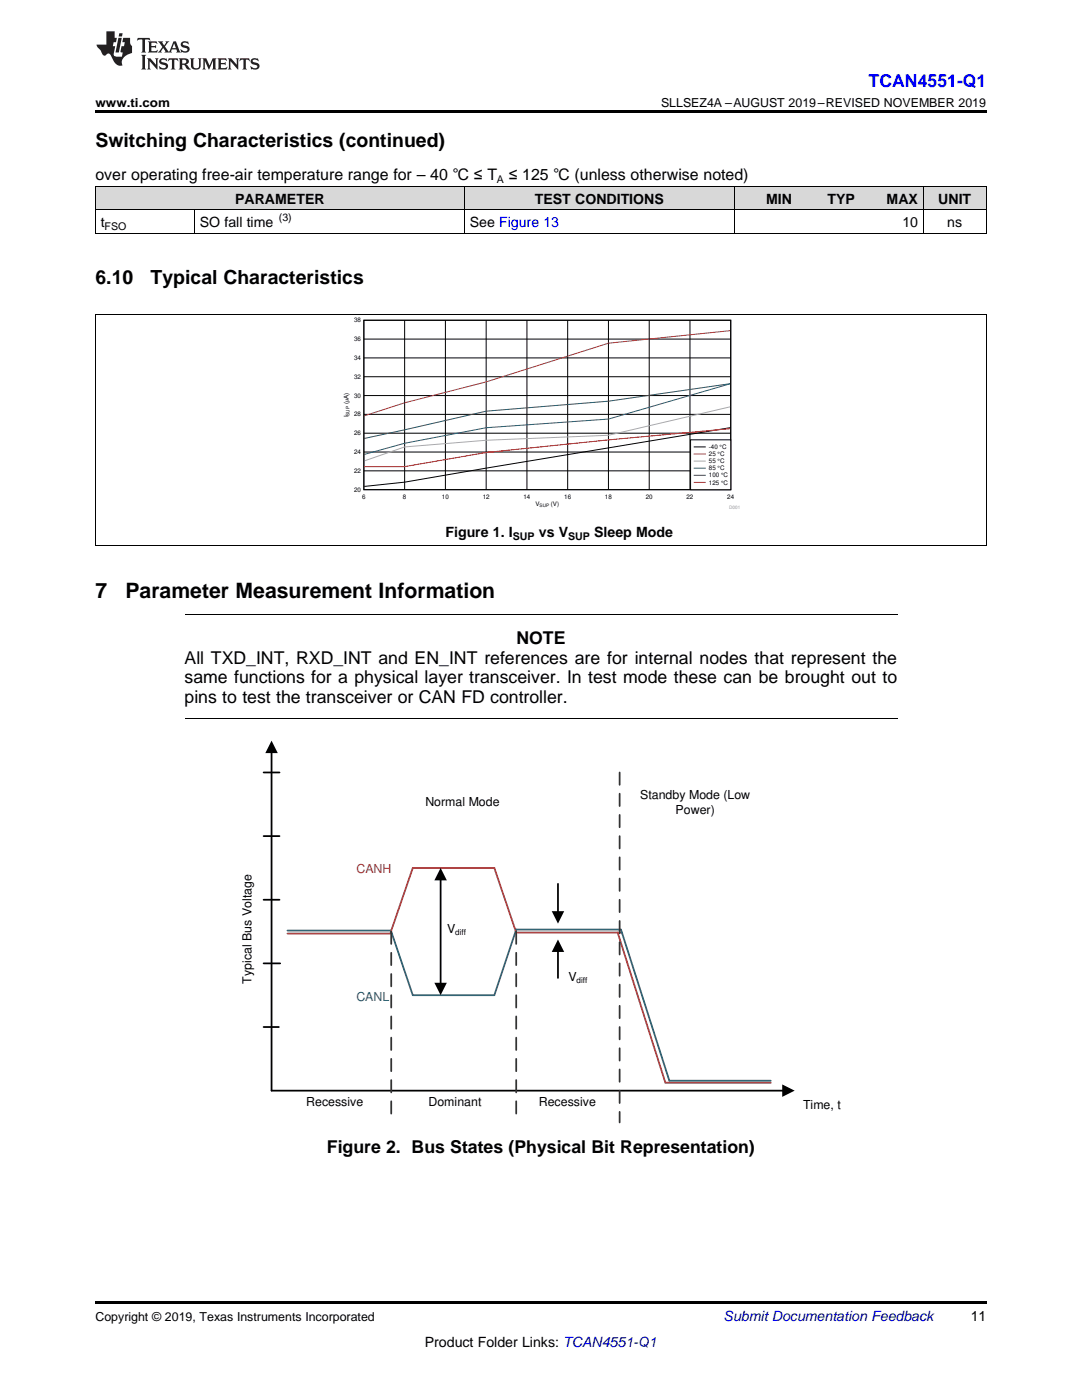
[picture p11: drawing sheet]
<svg xmlns="http://www.w3.org/2000/svg" width="216mm" height="279mm" viewBox="0 0 216 279" stroke-linecap="round" stroke-linejoin="round" font-family="sans-serif">
<defs><g id="words">
<g font-size="4.2">
<text x="19" y="119.4">7</text>
<text x="25" y="119.4">Parameter Measurement Information</text>
</g>
<g font-size="3.9">
<text x="19" y="29.3">Switching Characteristics (continued)</text>
<text x="19" y="56.7">6.10</text>
<text x="30.1" y="56.7">Typical Characteristics</text>
</g>
<text font-size="3.5" fill="#00f" x="173.3" y="17.3">TCAN4551-Q1</text>
<g font-size="3.5">
<text x="103" y="128.6">NOTE</text>
<text x="36.8" y="132.5">All TXD_INT, RXD_INT and EN_INT references are for internal nodes that represent the</text>
<text x="36.8" y="136.3">same functions for a physical layer transceiver. In test mode these can be brought out to</text>
<text x="36.8" y="140.2">pins to test the transceiver or CAN FD controller.</text>
<text x="65.2" y="230">Figure 2. Bus States (Physical Bit Representation)</text>
</g>
<g font-size="3.2">
<text x="19" y="36">over operating free-air temperature range for – 40 ℃ ≤ T</text>
<text x="101.5" y="36">≤ 125 ℃ (unless otherwise noted)</text>
</g>
<g font-size="2.8">
<text x="46.9" y="40.6">PARAMETER</text>
<text x="106.7" y="40.6">TEST CONDITIONS</text>
<text x="152.9" y="40.6">MIN</text>
<text x="165.1" y="40.6">TYP</text>
<text x="176.9" y="40.6">MAX</text>
<text x="187.2" y="40.6">UNIT</text>
<text x="20.1" y="45.3">t</text>
<text x="39.9" y="45.3">SO fall time</text>
<text x="93.7" y="45.3">See Figure 13</text>
<text x="180.1" y="45.3">10</text>
<text x="189" y="45.3">ns</text>
<text x="88.9" y="107.1">Figure 1. I</text>
<text x="107.5" y="107.1">vs V</text>
<text x="118.6" y="107.1">Sleep Mode</text>
<text x="193.7" y="263.6">11</text>
<text x="84.8" y="268.9">Product Folder Links: TCAN4551-Q1</text>
</g>
<text font-size="2.8" fill="#0000c8" x="144.4" y="263.6">Submit Documentation Feedback</text>
<g font-size="2.5">
<text x="19" y="21.4">www.ti.com</text>
<text x="131.9" y="21.4">SLLSEZ4A –AUGUST 2019–REVISED NOVEMBER 2019</text>
<text x="84.9" y="160.9">Normal Mode</text>
<text x="127.7" y="159.4">Standby Mode (Low</text>
<text x="134.8" y="162.4">Power)</text>
<text x="89.2" y="186.2">V</text>
<text x="50.2" y="196.3" transform="rotate(-90 50.2 196.3)">Typical Bus Voltage</text>
<text x="113.4" y="195.8">V</text>
<text x="61.1" y="220.8">Recessive</text>
<text x="85.5" y="220.8">Dominant</text>
<text x="107.5" y="220.8">Recessive</text>
<text x="160.2" y="221.2">Time, t</text>
<text x="19" y="263.6">Copyright © 2019, Texas Instruments Incorporated</text>
</g>
<text font-size="2.5" fill="#9e3a3a" x="71.1" y="174.3">CANH</text>
<text font-size="2.5" fill="#295c75" x="71.1" y="199.7">CANL</text>
<g font-size="2.1">
<text x="99.2" y="36.6">A</text>
<text x="20.9" y="45.9">FSO</text>
<text x="55.6" y="44.2">(3)</text>
<text x="102.3" y="107.7">SUP</text>
<text x="113.4" y="107.7">SUP</text>
</g>
<g font-size="1.6">
<text x="90.9" y="186.6">diff</text>
<text x="115.1" y="196.2">diff</text>
</g>
<g font-size="1.2">
<text x="70.7" y="64.3">38</text>
<text x="70.7" y="71.8">34</text>
<text x="70.7" y="68.1">36</text>
<text x="70.7" y="75.6">32</text>
<text x="69.5" y="83.3" transform="rotate(-90 69.5 83.3)">I</text>
<text x="69.5" y="80.7" transform="rotate(-90 69.5 80.7)">(PA)</text>
<text x="70.7" y="83.1">28</text>
<text x="70.7" y="79.3">30</text>
<text x="70.7" y="86.9">26</text>
<text x="141.5" y="89.6">-40 °C</text>
<text x="70.7" y="94.4">22</text>
<text x="70.7" y="90.6">24</text>
<text x="141.5" y="91">25 °C</text>
<text x="141.5" y="92.5">55 °C</text>
<text x="141.5" y="93.9">85 °C</text>
<text x="141.5" y="95.3">100 °C</text>
<text x="70.7" y="98.1">20</text>
<text x="72.3" y="99.6">6</text>
<text x="80.4" y="99.6">8</text>
<text x="88.2" y="99.6">10</text>
<text x="96.3" y="99.6">12</text>
<text x="104.5" y="99.6">14</text>
<text x="106.8" y="101">V</text>
<text x="109.9" y="101">(V)</text>
<text x="112.6" y="99.6">16</text>
<text x="120.7" y="99.6">18</text>
<text x="128.9" y="99.6">20</text>
<text x="137" y="99.6">22</text>
<text x="141.5" y="96.7">125 °C</text>
<text x="145.1" y="99.6">24</text>
</g>
<g font-size=".9">
<text x="69.7" y="83" transform="rotate(-90 69.7 83)">SUP</text>
<text x="107.7" y="101.2">SUP</text>
</g>
<text font-size=".9" fill="#999" x="145.5" y="101.5">D001</text>
</g></defs>
<g fill="#d8d8d8">
<path d="M19 37.3h19.8v4.6h-19.8z"/>
<path d="M38.8 37.3h53.9v4.6h-53.9z"/>
<path d="M92.7 37.3h53.8v4.6h-53.8z"/>
<path d="M146.5 37.3h12.6v4.6h-12.6z"/>
<path d="M159.1 37.3h12.6v4.6h-12.6z"/>
<path d="M171.7 37.3h12.6v4.6h-12.6z"/>
<path d="M184.3 37.3h12.5v4.6h-12.5z"/>
</g>
<path d="M19 259.7h177.8v.5h-177.8z" fill="#000"/>
<path d="M52.6 154.2h3.2M54.2 150v67.7h102.2M52.6 179.6h3.2M52.6 166.9h3.2M87.9 175.4v21M111.3 176.4v5.8M52.6 192.3h3.3M111.3 189.7v5.5M52.6 205h3" fill="none" stroke="#000" stroke-width=".35"/>
<path d="M54.2 147.8l1.2 2.5h-2.5zM87.9 173.2l1.3 2.5h-2.5zM86.7 196.1h2.5l-1.3 2.5zM111.3 187.5l1.3 2.5h-2.5zM110.1 181.8h2.5l-1.3 2.5zM156.1 216.4l2.5 1.3-2.5 1.2z" fill="#000"/>
<path d="M57.4 185.7h20.6l4.4 12.9h16.2l4.4-13.1h20.9l9.7 30.2h20.2" fill="none" stroke="#295c75" stroke-width=".35"/>
<path d="M123.2 186.1l9.6 30h21M124 186.1h-21l-4.4-12.9h-16.2l-4.5 13.1h-20.5" fill="none" stroke="#9e3a3a" stroke-width=".35"/>
<path d="M123.6 154.2v69.8M78.1 185.9v38.1M103 185.9v38.1" fill="none" stroke="#333" stroke-width=".35" stroke-dasharray="2.5 1.8"/>
<path d="M19.1 62.7v46.2M196.8 62.7v46.2M19 108.8h177.8M36.8 122.6h142.3M36.8 143.4h142.3" fill="none" stroke="#000" stroke-width=".2"/>
<path d="M68.3 63.4h79.3v38.2h-79.3z" fill-rule="evenodd" fill="#fff"/>
<g fill="none" stroke="#000" stroke-width=".2">
<path d="M72.6 63.9h73.2v33.8h-73.2zM72.6 78.9h73.2M72.6 75.2h73.2M72.6 71.4h73.2M72.6 67.7h73.2M80.7 63.9v33.8M88.9 63.9v33.8M97 63.9v33.8M105.1 63.9v33.8M113.3 63.9v33.8M121.4 63.9v33.8M129.5 63.9v33.8"/>
<path d="M137.7 63.9v33.8M72.6 94h73.2M72.6 90.2h73.2M72.6 86.5h73.2M72.6 82.7h73.2M145.7 85.3l-65 10.9-8 .9"/>
</g>
<path d="M145.7 85.5l-24.3 2.3-24.4 2.5-16.3 2.8h-8" fill="none" stroke="#f00" stroke-width=".2"/>
<path d="M145.7 81.2l-24.3 5.7-24.4 1-16.3 1.3-8 2.8" fill="none" stroke="#aaa" stroke-width=".2"/>
<path d="M145.7 76.6l-24.3 7-24.4 1.8-16.3 3.1-8 2.2" fill="none" stroke="#295c75" stroke-width=".2"/>
<path d="M145.7 76.6l-24.3 3.5-24.4 2-24.3 5.4" fill="none" stroke="#286b49" stroke-width=".2"/>
<path d="M145.7 66l-24.3 2.5-24.4 7.7-16.3 4.2-8 2.6" fill="none" stroke="#9e3a3a" stroke-width=".2"/>
<path d="M137.8 87.8h8v9.9h-8z" fill-rule="evenodd" fill="#fff"/>
<path d="M19 37.2h177.8M19.1 37.2v9.4M92.6 37.2v9.4M146.5 37.2v9.4M184.2 37.2v9.4M196.8 37.2v9.4M19 46.5h177.8M19 41.9h177.8M38.8 41.9v4.7M19 62.7h177.8M137.8 87.8h8v9.9h-8zM138.5 89.2h2.2" fill="none" stroke="#000" stroke-width=".2"/>
<path d="M138.5 90.6h2.2" fill="none" stroke="#f00" stroke-width=".2"/>
<path d="M138.5 92h2.2" fill="none" stroke="#aaa" stroke-width=".2"/>
<path d="M138.5 93.4h2.2" fill="none" stroke="#295c75" stroke-width=".2"/>
<path d="M138.5 94.9h2.2" fill="none" stroke="#286b49" stroke-width=".2"/>
<path d="M138.5 96.3h2.2" fill="none" stroke="#9e3a3a" stroke-width=".2"/>
<path d="M19 22h177.8v.5h-177.8z" fill="#000"/>
<g fill="#231f20">
<path d="M27.5 7.6l-.1 .5 .4-.2h.6v.1v2.1l-.2 .4h1l-.3-.4v-2.1l.1-.1h.5l.5 .2-.2-.5zM29.5 8.3l.2 .3v1.5l-.2 .4h1.8l.2-.6a1.04 1.04 0 0 1-1.3 .2v-.7h.6l.3 .2v-.6l-.3 .2h-.6v-.6l.8-.1 .4 .3-.2-.5zM31.5 8.3l.9 1.1-.9 1.1h.8l-.2-.2 .5-.7 .4 .7-.2 .2h1.5l-.1-.2 .1-.4h.9l.1 .4-.2 .2h1l-.3-.3-.7-1.9h-.5l-.9 2-.8-1 .9-1h-.8l.1 .3-.3 .5-.4-.6 .2-.2zM34.7 8.6l.4 1h-.7zM36.3 8.4a.63 .63 0 0 0-.2 .7 .63 .63 0 0 0 .6 .4l.6 .2 .1 .2a.75 .75 0 0 1-.7 .4 .75 .75 0 0 1-.6-.5l.1 .7 .1-.1a1.11 1.11 0 0 0 1.5-.6 1.13 1.13 0 0 0-1.2-.8l-.1-.4a1.04 1.04 0 0 1 1.2 .2l-.2-.5-.1 .1-.5-.2zM28.2 10.9l.2 .4v2.2l-.2 .4h1l-.3-.4v-2.2l.3-.4zM29.3 11.6l.3 .4v1.5l-.3 .4h.8l-.2-.4v-1.3l1.5 1.7v-1.9l.2-.4h-.7l.2 .4v.9l-1.1-1.3zM32 11.8a.62 .62 0 0 0-.2 .7 .62 .62 0 0 0 .6 .4l.6 .1 .1 .3a.76 .76 0 0 1-.7 .3 .76 .76 0 0 1-.6-.4l.1 .7 .1-.1a1.11 1.11 0 0 0 1.5-.6 1.13 1.13 0 0 0-1.2-.8l-.1-.4a1.04 1.04 0 0 1 1.2 .2l-.2-.6-.1 .1-.5-.1zM33.7 11.6l-.2 .6a.61 .61 0 0 1 .8-.3v1.6l-.2 .4h.9l-.2-.4v-1.6a.63 .63 0 0 1 .8 .3l-.2-.6zM35.6 11.6l.3 .4v1.5l-.3 .4h1l-.2-.2v-.8l.5 .2a.76 .76 0 0 0 1.2 .7l-1-1a.58 .58 0 0 0 .6-.5 .58 .58 0 0 0-.5-.6zM36.4 11.9h.1a.45 .45 0 0 1 .5 .1 .45 .45 0 0 1 .1 .5l-.7 .2zM37.9 11.6l.2 .2a2.17 2.17 0 0 0 .3 1.9 .99 .99 0 0 0 1.6-.6v-1.1l.2-.4h-.7l.2 .2a1.92 1.92 0 0 1-.2 1.8 .6 .6 0 0 1-.9-.5v-1.1l.2-.4zM40.4 11.6l.2 .4v1.5l-.2 .4h.7l-.2-.4v-1.4l.8 1.8 .8-1.8v1.4l-.2 .4h.9l-.2-.4v-1.5l.2-.4h-.8l-.6 1.5-.6-1.5zM43.4 11.6l.2 .4v1.5l-.2 .4h1.8l.2-.6a1.04 1.04 0 0 1-1.3 .1v-.6h.5l.4 .2v-.6l-.4 .2h-.5v-.7h.8l.3 .3-.1-.6zM45.5 11.6l.2 .4v1.5l-.2 .4h.7l-.2-.4v-1.3l1.5 1.7v-1.9l.2-.4h-.7l.2 .4v.9l-1.1-1.3zM47.9 11.6l-.1 .6a.61 .61 0 0 1 .8-.3v1.6l-.3 .4h1l-.3-.4 .1-1.6a.63 .63 0 0 1 .7 .3l-.1-.6zM50.2 11.8a.62 .62 0 0 0-.2 .7 .62 .62 0 0 0 .6 .4l.6 .1 .2 .3a.76 .76 0 0 1-.8 .3 .76 .76 0 0 1-.6-.4l.1 .7 .2-.1a1.11 1.11 0 0 0 1.5-.6 1.13 1.13 0 0 0-1.3-.8l-.1-.4a1.04 1.04 0 0 1 1.2 .2l-.1-.6-.2 .1-.5-.1z"/>
<path d="M21.2 6.3v2.6h-1.9l.1 .4 .7 .9a.91 .91 0 0 0 1 .8 .56 .56 0 0 1 .5-.3 .56 .56 0 0 1 .5 .3l.4 .8a1.53 1.53 0 0 0 1.9 1.2 1.54 1.54 0 0 1 1-2.1l.9-.3v-1.4a1.52 1.52 0 0 1-.3-1.6h-1.4l-.2 .8h.5l-.2 .8h-.4l-.2 1v.2l.4 .1-.2 .8a1.93 1.93 0 0 1-1.6-.3l.3-1.8h-.5l.2-.8h.4l.2-.8h-.4v-1.3zM23.6 7.6l-.6 2.9h.7l.6-2.9zM23.8 6.6l-.1 .7h.6l.2-.7z"/>
</g>
<use href="#words"/>
</svg>
